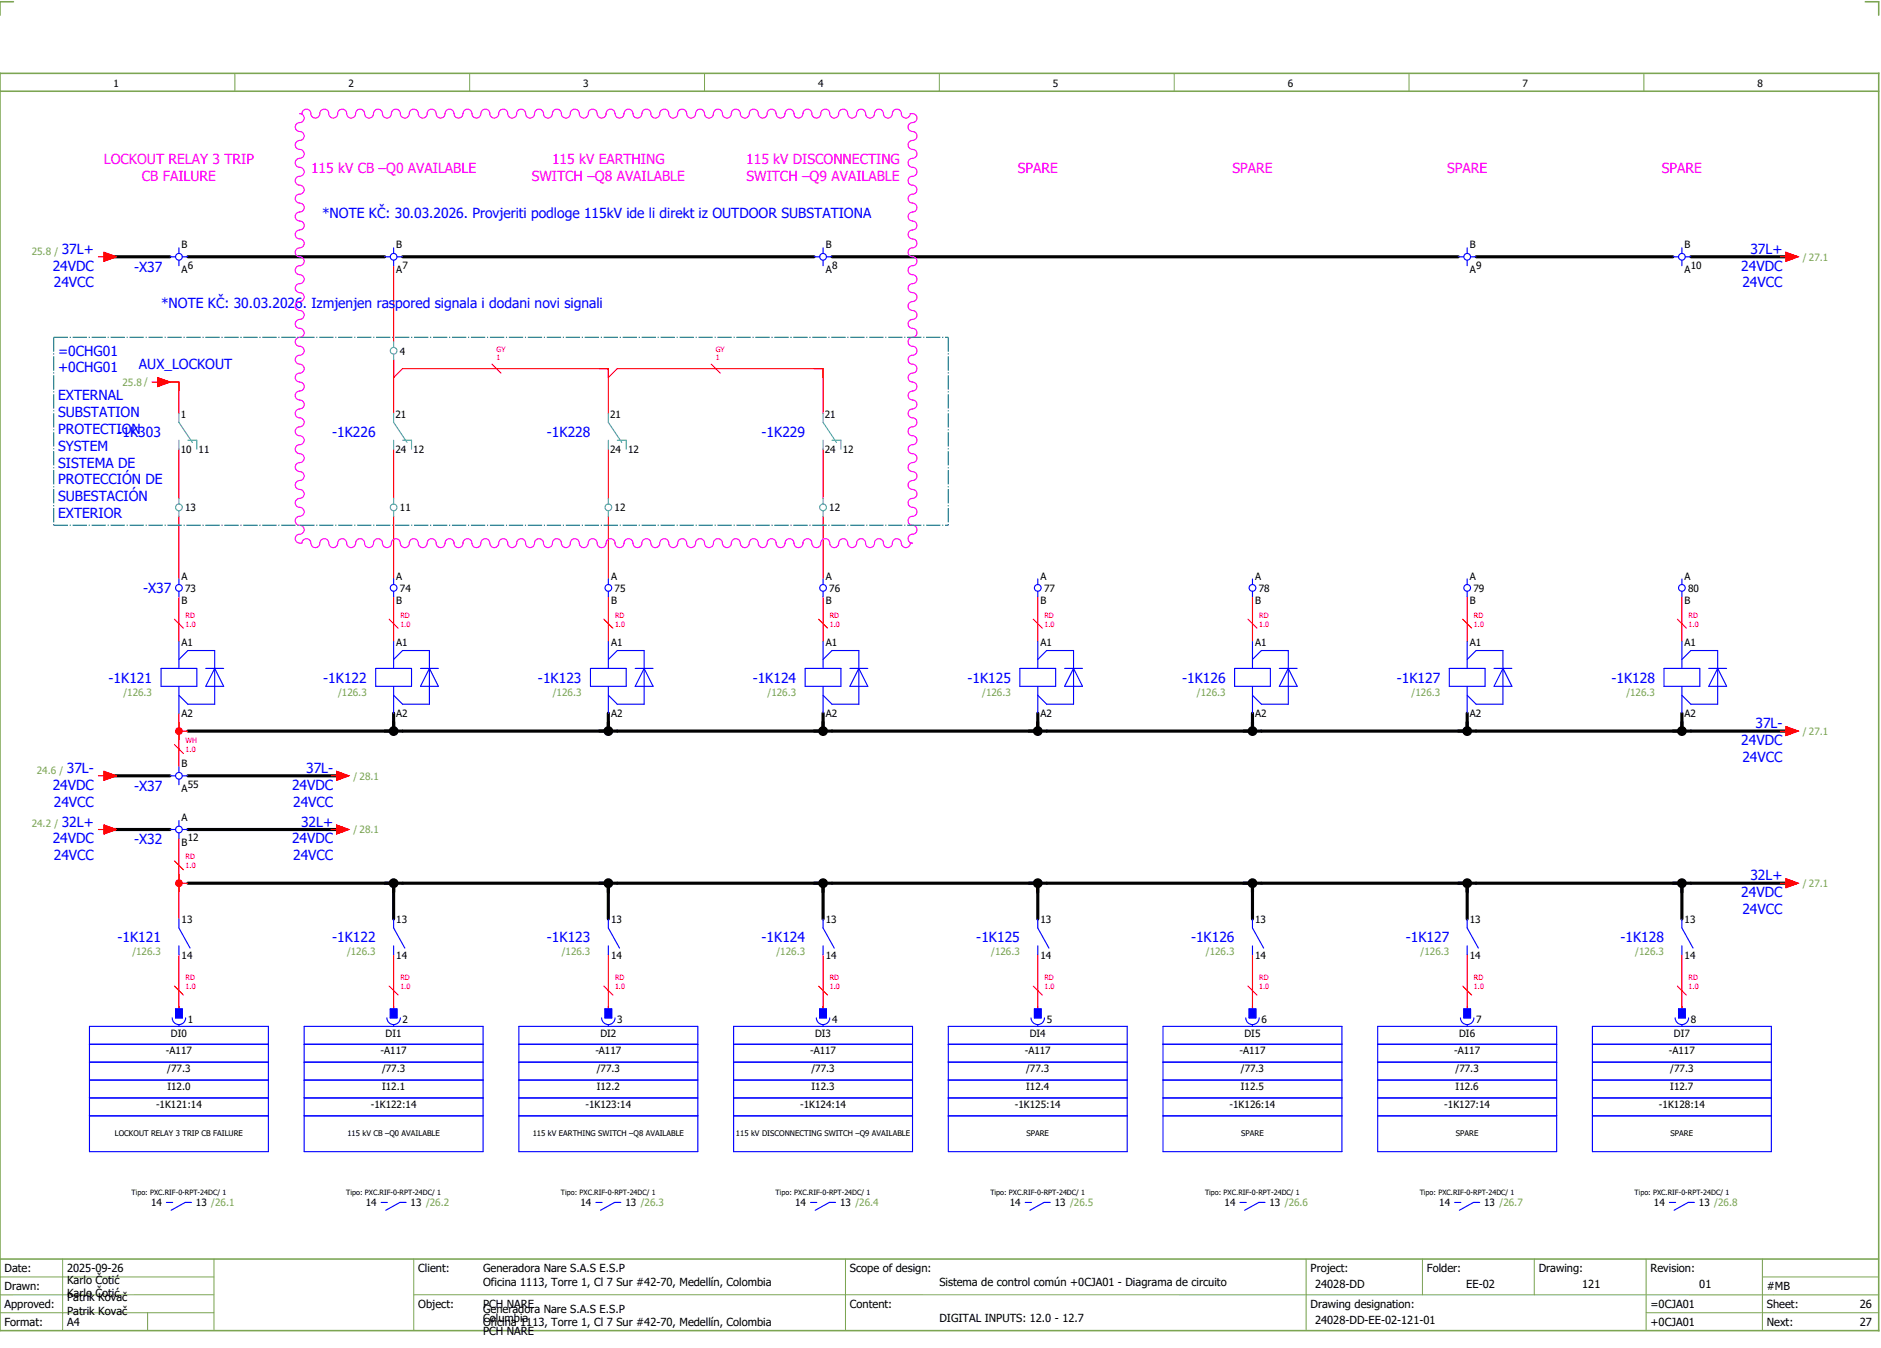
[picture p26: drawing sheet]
<svg xmlns="http://www.w3.org/2000/svg" width="421mm" height="301mm" viewBox="0 0 421 301" stroke-linecap="round" stroke-linejoin="round" font-family="sans-serif">
<defs><g id="words">
<g font-size="3.1" fill="#f0f">
<text x="23.2" y="36.8">LOCKOUT RELAY 3 TRIP</text>
<text x="31.7" y="40.5">CB FAILURE</text>
<text x="69.5" y="38.6">115 kV CB –Q0 AVAILABLE</text>
<text x="118.9" y="40.5">SWITCH –Q8 AVAILABLE</text>
<text x="123.4" y="36.8">115 kV EARTHING</text>
<text x="166.8" y="36.8">115 kV DISCONNECTING</text>
<text x="166.9" y="40.5">SWITCH –Q9 AVAILABLE</text>
<text x="227.5" y="38.6">SPARE</text>
<text x="275.5" y="38.6">SPARE</text>
<text x="323.5" y="38.6">SPARE</text>
<text x="371.5" y="38.6">SPARE</text>
</g>
<g font-size="3.1" fill="#00f">
<text x="72" y="48.8">*NOTE KČ: 30.03.2026. Provjeriti podloge 115kV ide li direkt iz OUTDOOR SUBSTATIONA</text>
<text x="13.8" y="56.8">37L+</text>
<text x="391.3" y="56.8">37L+</text>
<text x="11.8" y="60.5">24VDC</text>
<text x="12" y="64.3">24VCC</text>
<text x="30" y="60.7">-X37</text>
<text x="389.3" y="60.5">24VDC</text>
<text x="389.5" y="64.3">24VCC</text>
<text x="36" y="68.8">*NOTE KČ: 30.03.2026. Izmjenjen raspored signala i dodani novi signali</text>
<text x="13" y="79.5">=0CHG01</text>
<text x="13" y="83.3">+0CHG01</text>
<text x="31.1" y="82.4">AUX_LOCKOUT</text>
<text x="13" y="89.5">EXTERNAL</text>
<text x="13" y="93.3">SUBSTATION</text>
<text x="13" y="97">PROTECTION</text>
<text x="13" y="100.8">SYSTEM</text>
<text x="26.3" y="97.6">-1K303</text>
<text x="74.3" y="97.6">-1K226</text>
<text x="122.3" y="97.6">-1K228</text>
<text x="170.3" y="97.6">-1K229</text>
<text x="13" y="104.5">SISTEMA DE</text>
<text x="13" y="108.3">PROTECCIÓN DE</text>
<text x="13" y="112">SUBESTACIÓN</text>
<text x="13" y="115.8">EXTERIOR</text>
<text x="32" y="132.6">-X37</text>
<text x="24.3" y="152.6">-1K121</text>
<text x="72.3" y="152.6">-1K122</text>
<text x="120.3" y="152.6">-1K123</text>
<text x="168.3" y="152.6">-1K124</text>
<text x="216.3" y="152.6">-1K125</text>
<text x="264.3" y="152.6">-1K126</text>
<text x="312.3" y="152.6">-1K127</text>
<text x="360.3" y="152.6">-1K128</text>
<text x="389.3" y="166.5">24VDC</text>
<text x="392.4" y="162.8">37L-</text>
<text x="14.9" y="172.8">37L-</text>
<text x="68.4" y="172.8">37L-</text>
<text x="389.5" y="170.3">24VCC</text>
<text x="11.8" y="176.5">24VDC</text>
<text x="30" y="176.7">-X37</text>
<text x="65.3" y="176.5">24VDC</text>
<text x="12" y="180.3">24VCC</text>
<text x="13.8" y="184.8">32L+</text>
<text x="65.5" y="180.3">24VCC</text>
<text x="67.3" y="184.8">32L+</text>
<text x="11.8" y="188.5">24VDC</text>
<text x="30" y="188.7">-X32</text>
<text x="65.3" y="188.5">24VDC</text>
<text x="12" y="192.3">24VCC</text>
<text x="65.5" y="192.3">24VCC</text>
<text x="391.3" y="196.8">32L+</text>
<text x="389.3" y="200.5">24VDC</text>
<text x="389.5" y="204.3">24VCC</text>
<text x="26.3" y="210.6">-1K121</text>
<text x="74.3" y="210.6">-1K122</text>
<text x="122.3" y="210.6">-1K123</text>
<text x="170.3" y="210.6">-1K124</text>
<text x="218.3" y="210.6">-1K125</text>
<text x="266.3" y="210.6">-1K126</text>
<text x="314.3" y="210.6">-1K127</text>
<text x="362.3" y="210.6">-1K128</text>
</g>
<g font-size="2.5">
<text x="1" y="284.4">Date:</text>
<text x="15" y="286.9">Karlo Čotić</text>
<text x="15" y="284.4">2025-09-26</text>
<text x="93.5" y="284.4">Client:</text>
<text x="108" y="284.4">Generadora Nare S.A.S E.S.P</text>
<text x="108" y="287.4">Oficina 1113, Torre 1, Cl 7 Sur #42-70, Medellín, Colombia</text>
<text x="190" y="284.4">Scope of design:</text>
<text x="210" y="287.4">Sistema de control común +0CJA01 - Diagrama de circuito</text>
<text x="293" y="284.4">Project:</text>
<text x="294" y="287.9">24028-DD</text>
<text x="319" y="284.4">Folder:</text>
<text x="327.8" y="287.9">EE-02</text>
<text x="344" y="284.4">Drawing:</text>
<text x="353.7" y="287.9">121</text>
<text x="369" y="284.4">Revision:</text>
<text x="379.9" y="287.9">01</text>
<text x="1" y="288.4">Drawn:</text>
<text x="1" y="292.4">Approved:</text>
<text x="15" y="289.9">Karlo Čotić</text>
<text x="15" y="290.9">Patrik Kovač</text>
<text x="15" y="293.9">Patrik Kovač</text>
<text x="93.5" y="292.4">Object:</text>
<text x="108" y="293.4">Generadora Nare S.A.S E.S.P</text>
<text x="108" y="292.4">PCH NARE</text>
<text x="190" y="292.4">Content:</text>
<text x="293" y="292.4">Drawing designation:</text>
<text x="369" y="292.4">=0CJA01</text>
<text x="395" y="292.4">Sheet:</text>
<text x="395" y="288.4">#MB</text>
<text x="415.8" y="292.4">26</text>
<text x="1" y="296.4">Format:</text>
<text x="15" y="296.4">A4</text>
<text x="108" y="296.4">Oficina 1113, Torre 1, Cl 7 Sur #42-70, Medellín, Colombia</text>
<text x="108" y="295.4">Columbia</text>
<text x="108" y="298.4">PCH NARE</text>
<text x="210" y="295.4">DIGITAL INPUTS: 12.0 - 12.7</text>
<text x="294" y="295.9">24028-DD-EE-02-121-01</text>
<text x="369" y="296.4">+0CJA01</text>
<text x="395" y="296.4">Next:</text>
<text x="415.8" y="296.4">27</text>
</g>
<g font-size="2.2">
<text x="25.4" y="19.4">1</text>
<text x="77.9" y="19.4">2</text>
<text x="130.4" y="19.4">3</text>
<text x="182.9" y="19.4">4</text>
<text x="235.4" y="19.4">5</text>
<text x="287.9" y="19.4">6</text>
<text x="340.4" y="19.4">7</text>
<text x="392.9" y="19.4">8</text>
<text x="40.6" y="55.5">B</text>
<text x="88.6" y="55.5">B</text>
<text x="184.6" y="55.5">B</text>
<text x="328.6" y="55.5">B</text>
<text x="376.6" y="55.5">B</text>
<text x="40.6" y="61">A</text>
<text x="42" y="60">6</text>
<text x="88.6" y="61">A</text>
<text x="90" y="60">7</text>
<text x="184.6" y="61">A</text>
<text x="186" y="60">8</text>
<text x="328.6" y="61">A</text>
<text x="330" y="60">9</text>
<text x="376.6" y="61">A</text>
<text x="378" y="60">10</text>
<text x="89.4" y="79.3">4</text>
<text x="40.4" y="93.3">1</text>
<text x="88.4" y="93.3">21</text>
<text x="136.4" y="93.3">21</text>
<text x="184.4" y="93.3">21</text>
<text x="40.4" y="101.2">10</text>
<text x="44.4" y="101.2">11</text>
<text x="88.4" y="101.2">24</text>
<text x="92.4" y="101.2">12</text>
<text x="136.4" y="101.2">24</text>
<text x="140.4" y="101.2">12</text>
<text x="184.4" y="101.2">24</text>
<text x="188.4" y="101.2">12</text>
<text x="41.4" y="114.3">13</text>
<text x="89.4" y="114.3">11</text>
<text x="137.4" y="114.3">12</text>
<text x="185.4" y="114.3">12</text>
<text x="40.6" y="129.5">A</text>
<text x="88.6" y="129.5">A</text>
<text x="136.6" y="129.5">A</text>
<text x="184.6" y="129.5">A</text>
<text x="232.6" y="129.5">A</text>
<text x="280.6" y="129.5">A</text>
<text x="328.6" y="129.5">A</text>
<text x="376.6" y="129.5">A</text>
<text x="40.6" y="135">B</text>
<text x="41.4" y="132.3">73</text>
<text x="88.6" y="135">B</text>
<text x="89.4" y="132.3">74</text>
<text x="136.6" y="135">B</text>
<text x="137.4" y="132.3">75</text>
<text x="184.6" y="135">B</text>
<text x="185.4" y="132.3">76</text>
<text x="232.6" y="135">B</text>
<text x="233.4" y="132.3">77</text>
<text x="280.6" y="135">B</text>
<text x="281.4" y="132.3">78</text>
<text x="328.6" y="135">B</text>
<text x="329.4" y="132.3">79</text>
<text x="376.6" y="135">B</text>
<text x="377.4" y="132.3">80</text>
<text x="40.6" y="144.3">A1</text>
<text x="88.6" y="144.3">A1</text>
<text x="136.6" y="144.3">A1</text>
<text x="184.6" y="144.3">A1</text>
<text x="232.6" y="144.3">A1</text>
<text x="280.6" y="144.3">A1</text>
<text x="328.6" y="144.3">A1</text>
<text x="376.6" y="144.3">A1</text>
<text x="40.6" y="160.2">A2</text>
<text x="88.6" y="160.2">A2</text>
<text x="136.6" y="160.2">A2</text>
<text x="184.6" y="160.2">A2</text>
<text x="232.6" y="160.2">A2</text>
<text x="280.6" y="160.2">A2</text>
<text x="328.6" y="160.2">A2</text>
<text x="376.6" y="160.2">A2</text>
<text x="40.6" y="171.5">B</text>
<text x="40.6" y="177">A</text>
<text x="42" y="176">55</text>
<text x="40.6" y="183.5">A</text>
<text x="40.6" y="189">B</text>
<text x="42" y="188">12</text>
<text x="40.6" y="206.3">13</text>
<text x="88.6" y="206.3">13</text>
<text x="136.6" y="206.3">13</text>
<text x="184.6" y="206.3">13</text>
<text x="232.6" y="206.3">13</text>
<text x="280.6" y="206.3">13</text>
<text x="328.6" y="206.3">13</text>
<text x="376.6" y="206.3">13</text>
<text x="40.6" y="214.2">14</text>
<text x="88.6" y="214.2">14</text>
<text x="136.6" y="214.2">14</text>
<text x="184.6" y="214.2">14</text>
<text x="232.6" y="214.2">14</text>
<text x="280.6" y="214.2">14</text>
<text x="328.6" y="214.2">14</text>
<text x="376.6" y="214.2">14</text>
<text x="38.2" y="231.8">DI0</text>
<text x="42" y="228.7">1</text>
<text x="86.2" y="231.8">DI1</text>
<text x="90" y="228.7">2</text>
<text x="134.2" y="231.8">DI2</text>
<text x="138" y="228.7">3</text>
<text x="182.2" y="231.8">DI3</text>
<text x="186" y="228.7">4</text>
<text x="230.2" y="231.8">DI4</text>
<text x="234" y="228.7">5</text>
<text x="278.2" y="231.8">DI5</text>
<text x="282" y="228.7">6</text>
<text x="326.2" y="231.8">DI6</text>
<text x="330" y="228.7">7</text>
<text x="374.2" y="231.8">DI7</text>
<text x="378" y="228.7">8</text>
<text x="37.1" y="235.6">-A117</text>
<text x="37.4" y="239.6">/77.3</text>
<text x="85.1" y="235.6">-A117</text>
<text x="85.4" y="239.6">/77.3</text>
<text x="133.1" y="235.6">-A117</text>
<text x="133.4" y="239.6">/77.3</text>
<text x="181.1" y="235.6">-A117</text>
<text x="181.4" y="239.6">/77.3</text>
<text x="229.1" y="235.6">-A117</text>
<text x="229.4" y="239.6">/77.3</text>
<text x="277.1" y="235.6">-A117</text>
<text x="277.4" y="239.6">/77.3</text>
<text x="325.1" y="235.6">-A117</text>
<text x="325.4" y="239.6">/77.3</text>
<text x="373.1" y="235.6">-A117</text>
<text x="373.4" y="239.6">/77.3</text>
<text x="37.4" y="243.6">I12.0</text>
<text x="85.4" y="243.6">I12.1</text>
<text x="133.4" y="243.6">I12.2</text>
<text x="181.4" y="243.6">I12.3</text>
<text x="229.4" y="243.6">I12.4</text>
<text x="277.4" y="243.6">I12.5</text>
<text x="325.4" y="243.6">I12.6</text>
<text x="373.4" y="243.6">I12.7</text>
<text x="34.9" y="247.6">-1K121:14</text>
<text x="82.9" y="247.6">-1K122:14</text>
<text x="130.9" y="247.6">-1K123:14</text>
<text x="178.9" y="247.6">-1K124:14</text>
<text x="226.9" y="247.6">-1K125:14</text>
<text x="274.9" y="247.6">-1K126:14</text>
<text x="322.9" y="247.6">-1K127:14</text>
<text x="370.9" y="247.6">-1K128:14</text>
<text x="33.8" y="269.6">14</text>
<text x="43.8" y="269.6">13 /26.1</text>
<text x="81.8" y="269.6">14</text>
<text x="91.8" y="269.6">13 /26.2</text>
<text x="129.8" y="269.6">14</text>
<text x="139.8" y="269.6">13 /26.3</text>
<text x="177.8" y="269.6">14</text>
<text x="187.8" y="269.6">13 /26.4</text>
<text x="225.8" y="269.6">14</text>
<text x="235.8" y="269.6">13 /26.5</text>
<text x="273.8" y="269.6">14</text>
<text x="283.8" y="269.6">13 /26.6</text>
<text x="321.8" y="269.6">14</text>
<text x="331.8" y="269.6">13 /26.7</text>
<text x="369.8" y="269.6">14</text>
<text x="379.8" y="269.6">13 /26.8</text>
</g>
<g font-size="2.2" fill="#7ca552">
<text x="7.1" y="56.9">25.8 /</text>
<text x="403" y="58.3">/ 27.1</text>
<text x="27.4" y="86.2">25.8 /</text>
<text x="27.6" y="155.5">/126.3</text>
<text x="75.6" y="155.5">/126.3</text>
<text x="123.6" y="155.5">/126.3</text>
<text x="171.6" y="155.5">/126.3</text>
<text x="219.6" y="155.5">/126.3</text>
<text x="267.6" y="155.5">/126.3</text>
<text x="315.6" y="155.5">/126.3</text>
<text x="363.6" y="155.5">/126.3</text>
<text x="403" y="164.3">/ 27.1</text>
<text x="8.2" y="172.9">24.6 /</text>
<text x="79" y="174.3">/ 28.1</text>
<text x="7.1" y="184.9">24.2 /</text>
<text x="79" y="186.3">/ 28.1</text>
<text x="403" y="198.3">/ 27.1</text>
<text x="29.6" y="213.5">/126.3</text>
<text x="77.6" y="213.5">/126.3</text>
<text x="125.6" y="213.5">/126.3</text>
<text x="173.6" y="213.5">/126.3</text>
<text x="221.6" y="213.5">/126.3</text>
<text x="269.6" y="213.5">/126.3</text>
<text x="317.6" y="213.5">/126.3</text>
<text x="365.6" y="213.5">/126.3</text>
</g>
<g font-size="1.7">
<text x="25.7" y="254">LOCKOUT RELAY 3 TRIP CB FAILURE</text>
<text x="77.7" y="254">115 kV CB –Q0 AVAILABLE</text>
<text x="119.1" y="254">115 kV EARTHING SWITCH –Q8 AVAILABLE</text>
<text x="164.5" y="254">115 kV DISCONNECTING SWITCH –Q9 AVAILABLE</text>
<text x="229.5" y="254">SPARE</text>
<text x="277.5" y="254">SPARE</text>
<text x="325.5" y="254">SPARE</text>
<text x="373.5" y="254">SPARE</text>
</g>
<g font-size="1.6" fill="#f00">
<text x="111" y="80.6">1</text>
<text x="111" y="78.6">GY</text>
<text x="160" y="80.6">1</text>
<text x="160" y="78.6">GY</text>
<text x="41.5" y="140">1.0</text>
<text x="41.5" y="138.1">RD</text>
<text x="89.5" y="140">1.0</text>
<text x="89.5" y="138.1">RD</text>
<text x="137.5" y="140">1.0</text>
<text x="137.5" y="138.1">RD</text>
<text x="185.5" y="140">1.0</text>
<text x="185.5" y="138.1">RD</text>
<text x="233.5" y="140">1.0</text>
<text x="233.5" y="138.1">RD</text>
<text x="281.5" y="140">1.0</text>
<text x="281.5" y="138.1">RD</text>
<text x="329.5" y="140">1.0</text>
<text x="329.5" y="138.1">RD</text>
<text x="377.5" y="140">1.0</text>
<text x="377.5" y="138.1">RD</text>
<text x="41.5" y="166.1">WH</text>
<text x="41.5" y="168">1.0</text>
<text x="41.5" y="194">1.0</text>
<text x="41.5" y="192.1">RD</text>
<text x="41.5" y="221.1">1.0</text>
<text x="41.5" y="219.1">RD</text>
<text x="89.5" y="221.1">1.0</text>
<text x="89.5" y="219.1">RD</text>
<text x="137.5" y="221.1">1.0</text>
<text x="137.5" y="219.1">RD</text>
<text x="185.5" y="221.1">1.0</text>
<text x="185.5" y="219.1">RD</text>
<text x="233.5" y="221.1">1.0</text>
<text x="233.5" y="219.1">RD</text>
<text x="281.5" y="221.1">1.0</text>
<text x="281.5" y="219.1">RD</text>
<text x="329.5" y="221.1">1.0</text>
<text x="329.5" y="219.1">RD</text>
<text x="377.5" y="221.1">1.0</text>
<text x="377.5" y="219.1">RD</text>
</g>
<g font-size="1.6">
<text x="29.4" y="267.1">Tipo: PXC.RIF-0-RPT-24DC/ 1</text>
<text x="77.4" y="267.1">Tipo: PXC.RIF-0-RPT-24DC/ 1</text>
<text x="125.4" y="267.1">Tipo: PXC.RIF-0-RPT-24DC/ 1</text>
<text x="173.4" y="267.1">Tipo: PXC.RIF-0-RPT-24DC/ 1</text>
<text x="221.4" y="267.1">Tipo: PXC.RIF-0-RPT-24DC/ 1</text>
<text x="269.4" y="267.1">Tipo: PXC.RIF-0-RPT-24DC/ 1</text>
<text x="317.4" y="267.1">Tipo: PXC.RIF-0-RPT-24DC/ 1</text>
<text x="365.4" y="267.1">Tipo: PXC.RIF-0-RPT-24DC/ 1</text>
</g>
</g></defs>
<path d="M0 16.4h420v281h-420zM3 .4h-3v3M417 .4h3v3M0 20.4h420M0 281.4h420" fill="none" stroke="#7ca552" stroke-width=".35"/>
<g fill="none" stroke="#7ca552" stroke-width=".22">
<path d="M52.5 16.4v4M105 16.4v4M157.5 16.4v4M210 16.4v4M262.5 16.4v4M315 16.4v4M367.5 16.4v4M0 285.4h47.8M0 293.4h47.8M14 281.4v16M33 293.4v4M47.8 281.4v16"/>
<path d="M47.8 289.4h-47.8M92.5 281.4v16M92.5 289.4h327.5M189 281.4v16M292 281.4v15.8M318 281.4v8M343 281.4v8M368 281.4v15.8M368 293.4h52M394 285.4h26M394 281.4v15.8"/>
</g>
<g fill="none" stroke="#000" stroke-width=".7">
<path d="M24 57.4h14M42 57.4h44M90 57.4h92M186 57.4h140M330 57.4h44M378 57.4h22M88 159.4v4M136 159.4v4M184 159.4v4M232 159.4v4M280 159.4v4M328 159.4v4"/>
<path d="M376 159.4v4h-334M24 173.4h14M42 173.4h34M378 163.4h22M24 185.4h14M42 197.4h334v8M42 185.4h34M88 197.4v8M136 197.4v8M184 197.4v8M232 197.4v8M280 197.4v8"/>
<path d="M328 197.4v8M378 197.4h22"/>
</g>
<g fill="none" stroke="#f00" stroke-width=".25">
<path d="M88 59.4v17M36 85.4h4v7M88 80.4v12M90 82.4h46v10M138 82.4h46v10M40 100.4v11M40 115.4v14M88 100.4v11M88 115.4v14M136 100.4v11M136 115.4v14M184 100.4v11"/>
<path d="M184 115.4v14M40 133.4v10M88 133.4v10M136 133.4v10M184 133.4v10M232 133.4v10M280 133.4v10M328 133.4v10M376 133.4v10M40 159.4v12M40 187.4v18M40 197.4h2"/>
<path d="M40 213.4v12M88 213.4v12M136 213.4v12M184 213.4v12M232 213.4v12M280 213.4v12M328 213.4v12M376 213.4v12"/>
</g>
<g fill="#000">
<circle cx="88" cy="163.4" r="1.1"/>
<circle cx="136" cy="163.4" r="1.1"/>
<circle cx="184" cy="163.4" r="1.1"/>
<circle cx="232" cy="163.4" r="1.1"/>
<circle cx="280" cy="163.4" r="1.1"/>
<circle cx="328" cy="163.4" r="1.1"/>
<circle cx="88" cy="197.4" r="1.1"/>
<circle cx="136" cy="197.4" r="1.1"/>
<circle cx="184" cy="197.4" r="1.1"/>
<circle cx="232" cy="197.4" r="1.1"/>
<circle cx="280" cy="197.4" r="1.1"/>
<circle cx="328" cy="197.4" r="1.1"/>
</g>
<circle cx="40" cy="197.4" r=".88" fill="#f00"/>
<path d="M374 197.4h4M376 197.4v2" fill="none" stroke="#000" stroke-width=".7"/>
<circle cx="376" cy="197.4" r="1.1" fill="#000"/>
<path d="M38 85.4h2v2M88 80.4v4l2-2M134 82.4h2v2l2-2M182 82.4h2v2M40 161.4v4M40 163.4h2" fill="none" stroke="#f00" stroke-width=".25"/>
<path d="M67 25.4h.5l.1-.4a1 1 0 0 1 1.1-.6 1 1 0 0 1 .8 1 1 1 0 0 0 1 1 1 1 0 0 0 1-1 1 1 0 0 1 1-1 1 1 0 0 1 1 1 1 1 0 0 0 1 1 1 1 0 0 0 1-1 1 1 0 0 1 1-1 1 1 0 0 1 1 1 1 1 0 0 0 1 1 1 1 0 0 0 1-1 1 1 0 0 1 1-1 1 1 0 0 1 1 1 1 1 0 0 0 1 1 1 1 0 0 0 1-1 1 1 0 0 1 1-1 1 1 0 0 1 1 1 1 1 0 0 0 1 1 1 1 0 0 0 1-1 1 1 0 0 1 1-1 1 1 0 0 1 1 1 1 1 0 0 0 1 1 1 1 0 0 0 1-1 1 1 0 0 1 1-1 1 1 0 0 1 1 1 1 1 0 0 0 1 1 1 1 0 0 0 1-1 1 1 0 0 1 1-1 1 1 0 0 1 1 1 1 1 0 0 0 1 1 1 1 0 0 0 1-1 1 1 0 0 1 1-1 1 1 0 0 1 1 1 1 1 0 0 0 1 1 1 1 0 0 0 1-1 1 1 0 0 1 1-1 1 1 0 0 1 1 1 1 1 0 0 0 1 1 1 1 0 0 0 1-1 1 1 0 0 1 1-1 1 1 0 0 1 1 1 1 1 0 0 0 1 1 1 1 0 0 0 1-1 1 1 0 0 1 1-1 1 1 0 0 1 1 1 1 1 0 0 0 1 1 1 1 0 0 0 1-1 1 1 0 0 1 1-1 1 1 0 0 1 1 1 1 1 0 0 0 1 1 1 1 0 0 0 1-1 1 1 0 0 1 1-1 1 1 0 0 1 1 1 1 1 0 0 0 1 1 1 1 0 0 0 1-1 1 1 0 0 1 1-1 1 1 0 0 1 1 1 1 1 0 0 0 1 1 1 1 0 0 0 1-1 1 1 0 0 1 1-1 1 1 0 0 1 1 1 1 1 0 0 0 1 1 1 1 0 0 0 1-1 1 1 0 0 1 1-1 1 1 0 0 1 1 1 1 1 0 0 0 1 1 1 1 0 0 0 1-1 1 1 0 0 1 1-1 1 1 0 0 1 1 1 1 1 0 0 0 1 1 1 1 0 0 0 1-1 1 1 0 0 1 1-1 1 1 0 0 1 1 1 1 1 0 0 0 1 1 1 1 0 0 0 1-1 1 1 0 0 1 1-1 1 1 0 0 1 1 1 1 1 0 0 0 1 1 1 1 0 0 0 1-1 1 1 0 0 1 1-1 1 1 0 0 1 1 1 1 1 0 0 0 1 1 1 1 0 0 0 1-1 1 1 0 0 1 1-1 1 1 0 0 1 1 1 1 1 0 0 0 1 1 1 1 0 0 0 1-1 1 1 0 0 1 1-1 1 1 0 0 1 1 1 1 1 0 0 0 1 1 1 1 0 0 0 1-1 1 1 0 0 1 1-1 1 1 0 0 1 1 1 1 1 0 0 0 1 1 1 1 0 0 0 1-1 1 1 0 0 1 1-1 1 1 0 0 1 1 1 1 1 0 0 0 1 1 1 1 0 0 0 1-1 1 1 0 0 1 1-1 1 1 0 0 1 1 1 1 1 0 0 0 1 1 1 1 0 0 0 1-1 1 1 0 0 1 1-1 1 1 0 0 1 1 1 1 1 0 0 0 1 1 1 1 0 0 0 1-1 1 1 0 0 1 1-1 1 1 0 0 1 1 1 1 1 0 0 0 1 1 1 1 0 0 0 1-1 1 1 0 0 1 1-1 1 1 0 0 1 1 1 1 1 0 0 0 1 1 1 1 0 0 0 1-1 1 1 0 0 1 1-1 1 1 0 0 1 1 1 1 1 0 0 0 1 1 1 1 0 0 0 1-1 1 1 0 0 1 1-1 1 1 0 0 1 1 1 1 1 0 0 0 1 1 1 1 0 0 0 1-1 1 1 0 0 1 1-1 1 1 0 0 1 1 1 1 1 0 0 0 1 1 1 1 0 0 0 1-1 1 1 0 0 1 1-1 1 1 0 0 1 1 1 1 1 0 0 0 1 1 1 1 0 0 0 1-1 1 1 0 0 1 1-1 1 1 0 0 1 1 1 1 1 0 0 0 1 1 1 1 0 0 0 1-1 1.05 1.05 0 0 1 1.4 .7 1.05 1.05 0 0 1-.9 1.3 1 1 0 0 0-1 1 1 1 0 0 0 1 1 1 1 0 0 1 1 1 1 1 0 0 1-1 1 1 1 0 0 0-1 1 1 1 0 0 0 1 1 1 1 0 0 1 1 1 1 1 0 0 1-1 1 1 1 0 0 0-1 1 1 1 0 0 0 1 1 1 1 0 0 1 1 1 1 1 0 0 1-1 1 1 1 0 0 0-1 1 1 1 0 0 0 1 1 1 1 0 0 1 1 1 1 1 0 0 1-1 1 1 1 0 0 0-1 1 1 1 0 0 0 1 1 1 1 0 0 1 1 1 1 1 0 0 1-1 1 1 1 0 0 0-1 1 1 1 0 0 0 1 1 1 1 0 0 1 1 1 1 1 0 0 1-1 1 1 1 0 0 0-1 1 1 1 0 0 0 1 1 1 1 0 0 1 1 1 1 1 0 0 1-1 1 1 1 0 0 0-1 1 1 1 0 0 0 1 1 1 1 0 0 1 1 1 1 1 0 0 1-1 1 1 1 0 0 0-1 1 1 1 0 0 0 1 1 1 1 0 0 1 1 1 1 1 0 0 1-1 1 1 1 0 0 0-1 1 1 1 0 0 0 1 1 1 1 0 0 1 1 1 1 1 0 0 1-1 1 1 1 0 0 0-1 1 1 1 0 0 0 1 1 1 1 0 0 1 1 1 1 1 0 0 1-1 1 1 1 0 0 0-1 1 1 1 0 0 0 1 1 1 1 0 0 1 1 1 1 1 0 0 1-1 1 1 1 0 0 0-1 1 1 1 0 0 0 1 1 1 1 0 0 1 1 1 1 1 0 0 1-1 1 1 1 0 0 0-1 1 1 1 0 0 0 1 1 1 1 0 0 1 1 1 1 1 0 0 1-1 1 1 1 0 0 0-1 1 1 1 0 0 0 1 1 1 1 0 0 1 1 1 1 1 0 0 1-1 1 1 1 0 0 0-1 1 1 1 0 0 0 1 1 1 1 0 0 1 1 1 1 1 0 0 1-1 1 1 1 0 0 0-1 1 1 1 0 0 0 1 1 1 1 0 0 1 1 1 1 1 0 0 1-1 1 1 1 0 0 0-1 1 1 1 0 0 0 1 1 1 1 0 0 1 1 1 1 1 0 0 1-1 1 1 1 0 0 0-1 1 1 1 0 0 0 1 1 1 1 0 0 1 1 1 1 1 0 0 1-1 1 1 1 0 0 0-1 1 1 1 0 0 0 1 1 1 1 0 0 1 1 1 1 1 0 0 1-1 1 1 1 0 0 0-1 1 1 1 0 0 0 1 1 1 1 0 0 1 1 1 1 1 0 0 1-1 1 1 1 0 0 0-1 1 1 1 0 0 0 1 1 1 1 0 0 1 1 1 1 1 0 0 1-1 1 1 1 0 0 0-1 1 1 1 0 0 0 1 1 1 1 0 0 1 1 1 1 1 0 0 1-1 1 1 1 0 0 0-1 1 1 1 0 0 0 1 1h-.5l-.1 .4a1 1 0 0 1-1.1 .6 1 1 0 0 1-.8-1 1 1 0 0 0-1-1 1 1 0 0 0-1 1 1 1 0 0 1-1 1 1 1 0 0 1-1-1 1 1 0 0 0-1-1 1 1 0 0 0-1 1 1 1 0 0 1-1 1 1 1 0 0 1-1-1 1 1 0 0 0-1-1 1 1 0 0 0-1 1 1 1 0 0 1-1 1 1 1 0 0 1-1-1 1 1 0 0 0-1-1 1 1 0 0 0-1 1 1 1 0 0 1-1 1 1 1 0 0 1-1-1 1 1 0 0 0-1-1 1 1 0 0 0-1 1 1 1 0 0 1-1 1 1 1 0 0 1-1-1 1 1 0 0 0-1-1 1 1 0 0 0-1 1 1 1 0 0 1-1 1 1 1 0 0 1-1-1 1 1 0 0 0-1-1 1 1 0 0 0-1 1 1 1 0 0 1-1 1 1 1 0 0 1-1-1 1 1 0 0 0-1-1 1 1 0 0 0-1 1 1 1 0 0 1-1 1 1 1 0 0 1-1-1 1 1 0 0 0-1-1 1 1 0 0 0-1 1 1 1 0 0 1-1 1 1 1 0 0 1-1-1 1 1 0 0 0-1-1 1 1 0 0 0-1 1 1 1 0 0 1-1 1 1 1 0 0 1-1-1 1 1 0 0 0-1-1 1 1 0 0 0-1 1 1 1 0 0 1-1 1 1 1 0 0 1-1-1 1 1 0 0 0-1-1 1 1 0 0 0-1 1 1 1 0 0 1-1 1 1 1 0 0 1-1-1 1 1 0 0 0-1-1 1 1 0 0 0-1 1 1 1 0 0 1-1 1 1 1 0 0 1-1-1 1 1 0 0 0-1-1 1 1 0 0 0-1 1 1 1 0 0 1-1 1 1 1 0 0 1-1-1 1 1 0 0 0-1-1 1 1 0 0 0-1 1 1 1 0 0 1-1 1 1 1 0 0 1-1-1 1 1 0 0 0-1-1 1 1 0 0 0-1 1 1 1 0 0 1-1 1 1 1 0 0 1-1-1 1 1 0 0 0-1-1 1 1 0 0 0-1 1 1 1 0 0 1-1 1 1 1 0 0 1-1-1 1 1 0 0 0-1-1 1 1 0 0 0-1 1 1 1 0 0 1-1 1 1 1 0 0 1-1-1 1 1 0 0 0-1-1 1 1 0 0 0-1 1 1 1 0 0 1-1 1 1 1 0 0 1-1-1 1 1 0 0 0-1-1 1 1 0 0 0-1 1 1 1 0 0 1-1 1 1 1 0 0 1-1-1 1 1 0 0 0-1-1 1 1 0 0 0-1 1 1 1 0 0 1-1 1 1 1 0 0 1-1-1 1 1 0 0 0-1-1 1 1 0 0 0-1 1 1 1 0 0 1-1 1 1 1 0 0 1-1-1 1 1 0 0 0-1-1 1 1 0 0 0-1 1 1 1 0 0 1-1 1 1 1 0 0 1-1-1 1 1 0 0 0-1-1 1 1 0 0 0-1 1 1 1 0 0 1-1 1 1 1 0 0 1-1-1 1 1 0 0 0-1-1 1 1 0 0 0-1 1 1 1 0 0 1-1 1 1 1 0 0 1-1-1 1 1 0 0 0-1-1 1 1 0 0 0-1 1 1 1 0 0 1-1 1 1 1 0 0 1-1-1 1 1 0 0 0-1-1 1 1 0 0 0-1 1 1 1 0 0 1-1 1 1 1 0 0 1-1-1 1 1 0 0 0-1-1 1 1 0 0 0-1 1 1 1 0 0 1-1 1 1 1 0 0 1-1-1 1 1 0 0 0-1-1 1 1 0 0 0-1 1 1 1 0 0 1-1 1 1 1 0 0 1-1-1 1 1 0 0 0-1-1 1 1 0 0 0-1 1 1 1 0 0 1-1 1 1 1 0 0 1-1-1 1 1 0 0 0-1-1 1 1 0 0 0-1 1 1 1 0 0 1-1 1 1 1 0 0 1-1-1 1 1 0 0 0-1-1 1 1 0 0 0-1 1 1 1 0 0 1-1 1 1 1 0 0 1-1-1 1 1 0 0 0-1-1 1 1 0 0 0-1 1 1 1 0 0 1-1 1 1 1 0 0 1-1-1 1 1 0 0 0-1-1 1 1 0 0 0-1 1 1.05 1.05 0 0 1-1.4-.7 1.05 1.05 0 0 1 .9-1.3 1 1 0 0 0 1-1 1 1 0 0 0-1-1 1 1 0 0 1-1-1 1 1 0 0 1 1-1 1 1 0 0 0 1-1 1 1 0 0 0-1-1 1 1 0 0 1-1-1 1 1 0 0 1 1-1 1 1 0 0 0 1-1 1 1 0 0 0-1-1 1 1 0 0 1-1-1 1 1 0 0 1 1-1 1 1 0 0 0 1-1 1 1 0 0 0-1-1 1 1 0 0 1-1-1 1 1 0 0 1 1-1 1 1 0 0 0 1-1 1 1 0 0 0-1-1 1 1 0 0 1-1-1 1 1 0 0 1 1-1 1 1 0 0 0 1-1 1 1 0 0 0-1-1 1 1 0 0 1-1-1 1 1 0 0 1 1-1 1 1 0 0 0 1-1 1 1 0 0 0-1-1 1 1 0 0 1-1-1 1 1 0 0 1 1-1 1 1 0 0 0 1-1 1 1 0 0 0-1-1 1 1 0 0 1-1-1 1 1 0 0 1 1-1 1 1 0 0 0 1-1 1 1 0 0 0-1-1 1 1 0 0 1-1-1 1 1 0 0 1 1-1 1 1 0 0 0 1-1 1 1 0 0 0-1-1 1 1 0 0 1-1-1 1 1 0 0 1 1-1 1 1 0 0 0 1-1 1 1 0 0 0-1-1 1 1 0 0 1-1-1 1 1 0 0 1 1-1 1 1 0 0 0 1-1 1 1 0 0 0-1-1 1 1 0 0 1-1-1 1 1 0 0 1 1-1 1 1 0 0 0 1-1 1 1 0 0 0-1-1 1 1 0 0 1-1-1 1 1 0 0 1 1-1 1 1 0 0 0 1-1 1 1 0 0 0-1-1 1 1 0 0 1-1-1 1 1 0 0 1 1-1 1 1 0 0 0 1-1 1 1 0 0 0-1-1 1 1 0 0 1-1-1 1 1 0 0 1 1-1 1 1 0 0 0 1-1 1 1 0 0 0-1-1 1 1 0 0 1-1-1 1 1 0 0 1 1-1 1 1 0 0 0 1-1 1 1 0 0 0-1-1 1 1 0 0 1-1-1 1 1 0 0 1 1-1 1 1 0 0 0 1-1 1 1 0 0 0-1-1 1 1 0 0 1-1-1 1 1 0 0 1 1-1 1 1 0 0 0 1-1 1 1 0 0 0-1-1 1 1 0 0 1-1-1 1 1 0 0 1 1-1 1 1 0 0 0 1-1 1 1 0 0 0-1-1 1 1 0 0 1-1-1 1 1 0 0 1 1-1 1 1 0 0 0 1-1 1 1 0 0 0-1-1 1 1 0 0 1-1-1 1 1 0 0 1 1-1 1 1 0 0 0 1-1 1 1 0 0 0-1-1 1 1 0 0 1-1-1 1 1 0 0 1 1-1 1 1 0 0 0 1-1 1 1 0 0 0-1-1 1 1 0 0 1-1-1 1 1 0 0 1 1-1 1 1 0 0 0 1-1 1 1 0 0 0-1-1z" fill="none" stroke="#f0f" stroke-width=".25"/>
<circle cx="40" cy="163.4" r=".88" fill="#f00"/>
<path d="M374 163.4h4M376 161.4v2" fill="none" stroke="#000" stroke-width=".7"/>
<circle cx="376" cy="163.4" r="1.1" fill="#000"/>
<g fill="none" stroke="#00f" stroke-width=".25">
<path d="M38 57.4h1.3M40 55.4v1.2M40 58.1v1.3M40.8 57.4h1.2M86 57.4h1.3M88 55.4v1.2M88 58.1v1.3M88.8 57.4h1.2M182 57.4h1.3M184 55.4v1.2M184 58.1v1.3M184.8 57.4h1.2"/>
<path d="M326 57.4h1.3M328 55.4v1.2M328 58.1v1.3M328.8 57.4h1.2M374 57.4h1.2M376 55.4v1.2M376 58.1v1.3M376.7 57.4h1.3M40 129.4v1.2M40 132.1v1.3M88 129.4v1.2M88 132.1v1.3"/>
<path d="M136 129.4v1.2M136 132.1v1.3M184 129.4v1.2M184 132.1v1.3M232 129.4v1.2M232 132.1v1.3M280 129.4v1.2M280 132.1v1.3M328 129.4v1.2M328 132.1v1.3M376 129.4v1.2M376 132.1v1.3"/>
<path d="M36 149.4h8v4h-8zM40 143.4v6M40 153.4v6M40 147.4l2-2h6v12h-6l-2-2M46 149.4h4M48 149.4h.1M48 149.4l2 4h-4zM84 149.4h8v4h-8zM88 143.4v6M88 153.4v6M88 147.4l2-2h6v12h-6l-2-2M94 149.4h4"/>
<path d="M96 149.4h.1M96 149.4l2 4h-4zM132 149.4h8v4h-8zM136 143.4v6M136 153.4v6M136 147.4l2-2h6v12h-6l-2-2M142 149.4h4M144 149.4h.1M144 149.4l2 4h-4zM180 149.4h8v4h-8zM184 143.4v6M184 153.4v6"/>
<path d="M184 147.4l2-2h6v12h-6l-2-2M190 149.4h4M192 149.4h.1M192 149.4l2 4h-4zM228 149.4h8v4h-8zM232 143.4v6M232 153.4v6M232 147.4l2-2h6v12h-6l-2-2M238 149.4h4M240 149.4h.1M240 149.4l2 4h-4zM276 149.4h8v4h-8z"/>
<path d="M280 143.4v6M280 153.4v6M280 147.4l2-2h6v12h-6l-2-2M286 149.4h4M288 149.4h.1M288 149.4l2 4h-4zM324 149.4h8v4h-8zM328 143.4v6M328 153.4v6M328 147.4l2-2h6v12h-6l-2-2M334 149.4h4M336 149.4h.1"/>
<path d="M336 149.4l2 4h-4zM372 149.4h8v4h-8zM376 143.4v6M376 153.4v6M376 147.4l2-2h6v12h-6l-2-2M382 149.4h4M384 149.4h.1M384 149.4l2 4h-4zM38 173.4h1.3M40 171.4v1.2M40 174.1v1.3M40.8 173.4h1.2"/>
<path d="M38 185.4h1.3M40 183.4v1.2M40 186.1v1.3M40.8 185.4h1.2M40 205.4v2l2.5 4.5M40 211.4v2M88 205.4v2l2.5 4.5M88 211.4v2M136 205.4v2l2.5 4.5M136 211.4v2M184 205.4v2l2.5 4.5M184 211.4v2"/>
<path d="M232 205.4v2l2.5 4.5M232 211.4v2M280 205.4v2l2.5 4.5M280 211.4v2M328 205.4v2l2.5 4.5M328 211.4v2M376 205.4v2l2.5 4.5M376 211.4v2M20 237.4h40M20 229.4h40v28h-40zM20 233.4h40M38.5 227.5a1.5 1.5 0 0 0 1.5 1.5 1.5 1.5 0 0 0 1.5-1.5"/>
<path d="M39.3 225.5h1.5v2h-1.5zM40 229.1v.3M68 237.4h40M68 233.4h40M68 229.4h40v28h-40zM86.5 227.5a1.5 1.5 0 0 0 1.5 1.5 1.5 1.5 0 0 0 1.5-1.5M87.3 225.5h1.5v2h-1.5zM88 229.1v.3M116 237.4h40M116 233.4h40M116 229.4h40v28h-40zM134.5 227.5a1.5 1.5 0 0 0 1.5 1.5 1.5 1.5 0 0 0 1.5-1.5"/>
<path d="M135.3 225.5h1.5v2h-1.5zM136 229.1v.3M164 237.4h40M164 233.4h40M164 229.4h40v28h-40zM182.5 227.5a1.5 1.5 0 0 0 1.5 1.5 1.5 1.5 0 0 0 1.5-1.5M183.3 225.5h1.5v2h-1.5zM184 229.1v.3M212 237.4h40M212 233.4h40M212 229.4h40v28h-40zM230.5 227.5a1.5 1.5 0 0 0 1.5 1.5 1.5 1.5 0 0 0 1.5-1.5"/>
<path d="M231.3 225.5h1.5v2h-1.5zM232 229.1v.3M260 237.4h40M260 233.4h40M260 229.4h40v28h-40zM278.5 227.5a1.5 1.5 0 0 0 1.5 1.5 1.5 1.5 0 0 0 1.5-1.5M279.3 225.5h1.5v2h-1.5zM280 229.1v.3M308 237.4h40M308 233.4h40M308 229.4h40v28h-40zM326.5 227.5a1.5 1.5 0 0 0 1.5 1.5 1.5 1.5 0 0 0 1.5-1.5"/>
<path d="M327.3 225.5h1.5v2h-1.5zM328 229.1v.3M356 237.4h40M356 233.4h40M356 229.4h40v28h-40zM374.5 227.5a1.5 1.5 0 0 0 1.5 1.5 1.5 1.5 0 0 0 1.5-1.5M375.2 225.5h1.5v2h-1.5zM376 229.1v.3M20 249.4h40M20 245.4h40M20 241.4h40M68 249.4h40"/>
<path d="M68 245.4h40M68 241.4h40M116 249.4h40M116 245.4h40M116 241.4h40M164 249.4h40M164 245.4h40M164 241.4h40M212 249.4h40M212 245.4h40M212 241.4h40M260 249.4h40"/>
<path d="M260 245.4h40M260 241.4h40M308 249.4h40M308 245.4h40M308 241.4h40M356 249.4h40M356 245.4h40M356 241.4h40M37.2 268.7h1.4M42.8 268.7h-1.4l-3.1 1.8M85.2 268.7h1.4M90.8 268.7h-1.4l-3.1 1.8"/>
<path d="M133.2 268.7h1.4M138.8 268.7h-1.4l-3.1 1.8M181.2 268.7h1.4M186.8 268.7h-1.4l-3.1 1.8M229.2 268.7h1.4M234.8 268.7h-1.4l-3.1 1.8M277.2 268.7h1.4M282.8 268.7h-1.4l-3.1 1.8M325.2 268.7h1.4M330.8 268.7h-1.4l-3.1 1.8M373.2 268.7h1.4M378.8 268.7h-1.4l-3.1 1.8"/>
<circle cx="40" cy="57.4" r=".75"/>
<circle cx="88" cy="57.4" r=".75"/>
<circle cx="184" cy="57.4" r=".75"/>
<circle cx="328" cy="57.4" r=".75"/>
<circle cx="376" cy="57.4" r=".75"/>
<circle cx="40" cy="131.4" r=".75"/>
<circle cx="88" cy="131.4" r=".75"/>
<circle cx="136" cy="131.4" r=".75"/>
<circle cx="184" cy="131.4" r=".75"/>
<circle cx="232" cy="131.4" r=".75"/>
<circle cx="280" cy="131.4" r=".75"/>
<circle cx="328" cy="131.4" r=".75"/>
<circle cx="376" cy="131.4" r=".75"/>
<circle cx="40" cy="173.4" r=".75"/>
<circle cx="40" cy="185.4" r=".75"/>
</g>
<g fill="none" stroke="#f00" stroke-width=".25">
<path d="M22 57.4h1.2M23.2 56.4l2.8 1-2.8 1zM398 57.4h1.2M399.2 56.4l2.8 1-2.8 1zM34 85.4h1.3M35.3 84.4l2.7 1-2.7 1zM110 81.4l2 2M159 81.4l2 2M39 138.4l2 2M87 138.4l2 2M135 138.4l2 2M183 138.4l2 2"/>
<path d="M231 138.4l2 2M279 138.4l2 2M327 138.4l2 2M375 138.4l2 2M22 173.4h1.2M23.2 172.4l2.8 1-2.8 1zM39 166.4l2 2M74 173.4h1.2M75.2 172.4l2.8 1-2.8 1zM398 163.4h1.2M399.2 162.4l2.8 1-2.8 1zM22 185.4h1.2"/>
<path d="M23.2 184.4l2.8 1-2.8 1zM39 192.4l2 2M74 185.4h1.2M75.2 184.4l2.8 1-2.8 1zM398 197.4h1.2M399.2 196.4l2.8 1-2.8 1zM39 220.4l2 2M40 224.9v.5M87 220.4l2 2M88 224.9v.5M135 220.4l2 2M136 224.9v.5"/>
<path d="M183 220.4l2 2M184 224.9v.5M231 220.4l2 2M232 224.9v.5M279 220.4l2 2M280 224.9v.5M327 220.4l2 2M328 224.9v.5M375 220.4l2 2M376 224.9v.5"/>
</g>
<g fill="#00f" stroke="#00f" stroke-width=".22">
<path d="M39.3 225.5h1.5v2h-1.5z"/>
<path d="M87.3 225.5h1.5v2h-1.5z"/>
<path d="M135.3 225.5h1.5v2h-1.5z"/>
<path d="M183.3 225.5h1.5v2h-1.5z"/>
<path d="M231.3 225.5h1.5v2h-1.5z"/>
<path d="M279.3 225.5h1.5v2h-1.5z"/>
<path d="M327.3 225.5h1.5v2h-1.5z"/>
<path d="M375.2 225.5h1.5v2h-1.5z"/>
</g>
<path d="M12 75.4h200M12 75.4v42M212 75.4v42M12 117.4h200" fill="none" stroke="#007f7f" stroke-width=".25" stroke-dasharray="3.2 .4 .3 .4" stroke-linecap="butt"/>
<g fill="none" stroke="#52a5a5" stroke-width=".25">
<path d="M88 76.4v1.2M88 79.1v1.3M40 92.4v2l3 4.5M40 98.4v2M42 98.4h2v2M88 92.4v2l3 4.5M88 98.4v2M90 98.4h2v2M136 92.4v2l3 4.5M136 98.4v2M138 98.4h2v2M184 92.4v2l3 4.5"/>
<path d="M184 98.4v2M186 98.4h2v2M40 111.4v1.2M40 114.1v1.3M88 111.4v1.2M88 114.1v1.3M136 111.4v1.2M136 114.1v1.3M184 111.4v1.2M184 114.1v1.3"/>
<circle cx="88" cy="78.4" r=".75"/>
<circle cx="40" cy="113.4" r=".75"/>
<circle cx="88" cy="113.4" r=".75"/>
<circle cx="136" cy="113.4" r=".75"/>
<circle cx="184" cy="113.4" r=".75"/>
</g>
<g fill="#f00" stroke="#f00" stroke-width=".22">
<path d="M23.2 172.4l2.8 1-2.8 1z"/>
<path d="M23.2 56.4l2.8 1-2.8 1z"/>
<path d="M399.2 56.4l2.8 1-2.8 1z"/>
<path d="M75.2 184.4l2.8 1-2.8 1z"/>
<path d="M23.2 184.4l2.8 1-2.8 1z"/>
<path d="M399.2 196.4l2.8 1-2.8 1z"/>
<path d="M35.3 84.4l2.7 1-2.7 1z"/>
<path d="M75.2 172.4l2.8 1-2.8 1z"/>
<path d="M399.2 162.4l2.8 1-2.8 1z"/>
</g>
<use href="#words"/>
</svg>
